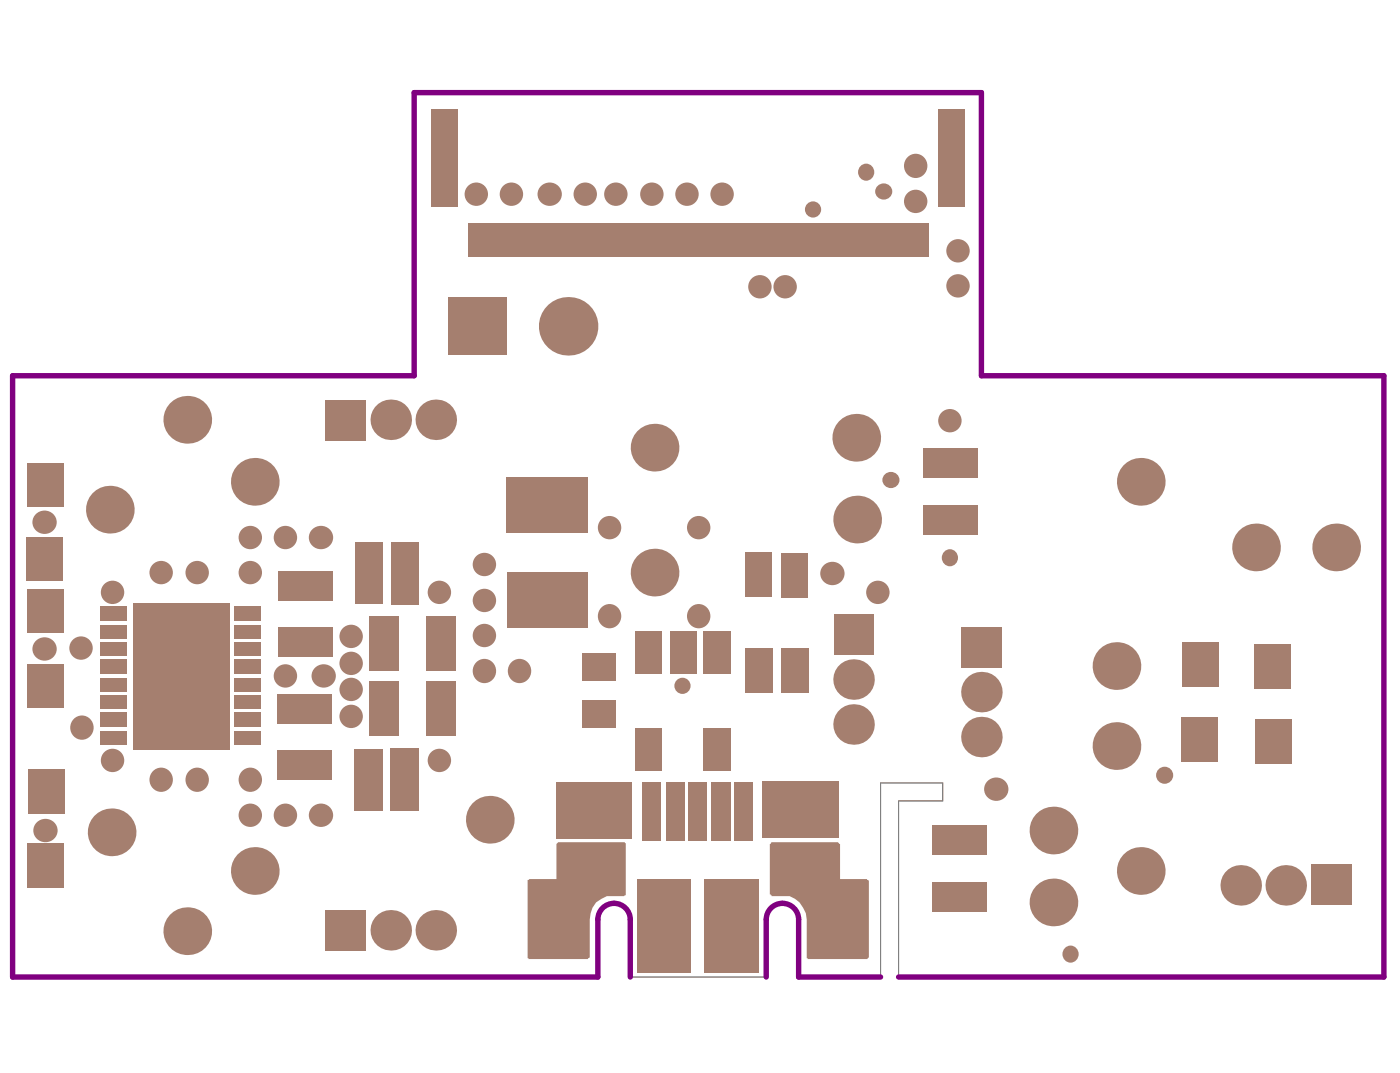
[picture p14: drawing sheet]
<svg xmlns="http://www.w3.org/2000/svg" width="269mm" height="206mm" viewBox="0 0 269 206" stroke-linecap="round" stroke-linejoin="round" font-family="sans-serif">
<path d="M2.4 72.1h77.1v-54.3h108.9v54.3h77.3v115.5h-93.2v-33.8h8.5v-3.5h-11.9v37.3h-15.8v-11a3.1 3.1 0 0 0-3.1-3.3 3.1 3.1 0 0 0-3.1 3.3v11h-26.1v-11l-.3-1.3a2.98 2.98 0 0 0-5-1l-.7 1-.2 1.3v11h-112.4z" fill="none" stroke="#808080" stroke-width=".19"/>
<path d="M121 187.6v-11a3.1 3.1 0 0 0-3.1-3.2 3.1 3.1 0 0 0-3.1 3.2v11h-112.4v-115.5h77.1v-54.3h108.9v54.3h77.3v115.5h-93.2M147.1 187.6v-11a3.1 3.1 0 0 1 3.1-3.2 3.1 3.1 0 0 1 3.1 3.2v11h15.8" fill="none" stroke="#800080" stroke-width="1"/>
<g fill="#a57f6f">
<path d="M147.8 162.1h.2l.2-.4h12.8l.1 .4h.2v6.7h5.2v.2l.3 .1v14.7l-.3 .3h-11.4v-.1h-.2v-7.4a5.2 5.2 0 0 0-3.3-4.5h-3.4l-.2-.4h-.2z"/>
<path d="M106.8 162.1l.4-.4h12.8v.2h.2v10l-.4 .2h-3.3l-1 .5a4.3 4.3 0 0 0-2.3 4v7.2l-.3 .2v.1h-11.4v-.1h-.2v-15l.4-.2h5.1z"/>
<circle cx="175.8" cy="31.9" r="2.29"/>
<circle cx="175.8" cy="38.7" r="2.25"/>
<circle cx="184" cy="54.9" r="2.25"/>
<circle cx="159.9" cy="110.1" r="2.29"/>
<circle cx="168.6" cy="113.7" r="2.25"/>
<circle cx="171.1" cy="92.1" r="1.6"/>
<circle cx="156.1" cy="40.2" r="1.55"/>
<circle cx="150.8" cy="55.1" r="2.25"/>
<circle cx="145.9" cy="55.1" r="2.25"/>
<circle cx="184" cy="48.2" r="2.25"/>
<circle cx="131" cy="131.7" r="1.55"/>
<circle cx="182.3" cy="107.1" r="1.6"/>
<circle cx="223.6" cy="148.9" r="1.64"/>
<circle cx="205.5" cy="183.2" r="1.6"/>
<circle cx="131.9" cy="37.3" r="2.25"/>
<circle cx="138.7" cy="37.3" r="2.25"/>
<circle cx="166.3" cy="33.1" r="1.6"/>
<circle cx="169.7" cy="36.7" r="1.6"/>
<circle cx="8.6" cy="100.3" r="2.29"/>
<circle cx="15.6" cy="124.4" r="2.25"/>
<circle cx="15.7" cy="139.7" r="2.29"/>
<circle cx="8.8" cy="159.5" r="2.29"/>
<circle cx="21.6" cy="146" r="2.25"/>
<circle cx="84.4" cy="146" r="2.25"/>
<circle cx="84.4" cy="113.7" r="2.25"/>
<circle cx="21.6" cy="113.7" r="2.25"/>
<circle cx="8.6" cy="124.6" r="2.29"/>
<circle cx="37.9" cy="109.9" r="2.25"/>
<circle cx="30.9" cy="109.9" r="2.25"/>
<circle cx="30.9" cy="149.7" r="2.29"/>
<circle cx="37.8" cy="149.7" r="2.29"/>
<circle cx="67.4" cy="127.4" r="2.25"/>
<circle cx="67.4" cy="132.4" r="2.25"/>
<circle cx="62.2" cy="129.8" r="2.29"/>
<circle cx="67.4" cy="137.6" r="2.25"/>
<circle cx="67.4" cy="122.2" r="2.25"/>
<circle cx="48" cy="149.7" r="2.29"/>
<circle cx="48.1" cy="109.9" r="2.25"/>
<circle cx="61.7" cy="156.5" r="2.29"/>
<circle cx="54.8" cy="156.5" r="2.25"/>
<circle cx="48.1" cy="156.5" r="2.25"/>
<circle cx="48.1" cy="103.2" r="2.25"/>
<circle cx="54.8" cy="103.2" r="2.25"/>
<circle cx="61.7" cy="103.2" r="2.29"/>
<circle cx="117" cy="101.3" r="2.25"/>
<circle cx="54.8" cy="129.8" r="2.25"/>
<circle cx="191.3" cy="151.5" r="2.29"/>
<circle cx="134.2" cy="101.3" r="2.25"/>
<circle cx="134.1" cy="118.3" r="2.29"/>
<circle cx="182.4" cy="80.8" r="2.25"/>
<circle cx="117" cy="118.3" r="2.29"/>
<circle cx="112.4" cy="37.3" r="2.25"/>
<circle cx="105.6" cy="37.3" r="2.29"/>
<circle cx="91.5" cy="37.3" r="2.25"/>
<circle cx="98.2" cy="37.3" r="2.25"/>
<circle cx="118.3" cy="37.3" r="2.25"/>
<circle cx="125.2" cy="37.3" r="2.25"/>
<circle cx="30.9" cy="120.1" r="2.25"/>
<circle cx="37.9" cy="120.1" r="2.25"/>
<circle cx="30.9" cy="139.5" r="2.29"/>
<circle cx="37.8" cy="139.5" r="2.29"/>
<circle cx="93" cy="108.4" r="2.25"/>
<circle cx="93" cy="115.3" r="2.25"/>
<circle cx="93" cy="122" r="2.25"/>
<circle cx="93" cy="128.8" r="2.29"/>
<circle cx="99.7" cy="128.8" r="2.29"/>
<circle cx="83.7" cy="80.6" r="3.9"/>
<circle cx="83.7" cy="178.6" r="3.9"/>
</g>
<g fill="#a57f6f">
<path d="M82.8 21.1h5v18.6h-5z" fill-rule="evenodd"/>
<path d="M180.1 21.1h5.1v18.6h-5.1z" fill-rule="evenodd"/>
<path d="M160.1 117.9h7.6v7.7h-7.6z" fill-rule="evenodd"/>
</g>
<path d="M150.6 154.3v2.6" fill="none" stroke="#a57f6f" stroke-width="5.4"/>
<g fill="#a57f6f">
<circle cx="163.9" cy="139.1" r="3.9"/>
<circle cx="238.2" cy="170" r="3.9"/>
<circle cx="246.9" cy="170" r="3.9"/>
<circle cx="163.9" cy="130.5" r="3.9"/>
<circle cx="48.9" cy="92.5" r="4.6"/>
</g>
<path d="M106.2 174.5v4.1" fill="none" stroke="#a57f6f" stroke-width="5.7"/>
<path d="M62.4 76.8h7.8v7.8h-7.8z" fill-rule="evenodd" fill="#a57f6f"/>
<circle cx="75" cy="80.6" r="3.9" fill="#a57f6f"/>
<path d="M162 174.5v4.1" fill="none" stroke="#a57f6f" stroke-width="5.7"/>
<g fill="#a57f6f">
<circle cx="188.4" cy="132.9" r="3.9"/>
<circle cx="241.2" cy="105.1" r="4.6"/>
<circle cx="256.6" cy="105.1" r="4.6"/>
<circle cx="48.9" cy="167.2" r="4.6"/>
<circle cx="36" cy="178.8" r="4.6"/>
<circle cx="21.4" cy="159.8" r="4.6"/>
<circle cx="21.1" cy="97.9" r="4.6"/>
<circle cx="75" cy="178.6" r="3.9"/>
<circle cx="94" cy="157.4" r="4.6"/>
</g>
<g fill="#a57f6f">
<path d="M62.4 174.8h7.8v7.8h-7.8z" fill-rule="evenodd"/>
<path d="M86.1 57.1h11.2v11.1h-11.2z" fill-rule="evenodd"/>
</g>
<path d="M117.6 154.3v2.6" fill="none" stroke="#a57f6f" stroke-width="5.4"/>
<g fill="#a57f6f">
<circle cx="125.7" cy="109.9" r="4.6"/>
<circle cx="188.4" cy="141.5" r="3.9"/>
<circle cx="214.4" cy="143.2" r="4.6"/>
<circle cx="202.3" cy="173.3" r="4.6"/>
<circle cx="202.3" cy="159.5" r="4.6"/>
<circle cx="214.4" cy="127.9" r="4.6"/>
<circle cx="36" cy="80.6" r="4.6"/>
<circle cx="125.7" cy="86" r="4.6"/>
<circle cx="219" cy="92.5" r="4.6"/>
<circle cx="109.1" cy="62.7" r="5.6"/>
<circle cx="219" cy="167.2" r="4.6"/>
<circle cx="164.6" cy="99.8" r="4.6"/>
<circle cx="164.4" cy="84.1" r="4.6"/>
</g>
<g fill="#a57f6f">
<path d="M184.6 120.5h7.8v7.7h-7.8z" fill-rule="evenodd"/>
<path d="M251.7 166h7.8v7.8h-7.8z" fill-rule="evenodd"/>
<path d="M111.9 134.4h6.4v5.4h-6.4z" fill-rule="evenodd"/>
<path d="M67.9 143.9h5.6v11.8h-5.6z" fill-rule="evenodd"/>
<path d="M70.9 118.2h5.7v10.5h-5.7z" fill-rule="evenodd"/>
<path d="M68.1 104.2h5.4v11.8h-5.4z" fill-rule="evenodd"/>
<path d="M81.8 118.2h5.7v10.5h-5.7z" fill-rule="evenodd"/>
<path d="M100.1 42.8h3.3v6.4h-3.3z" fill-rule="evenodd"/>
<path d="M96.6 42.8h3.3v6.4h-3.3z" fill-rule="evenodd"/>
<path d="M93.2 42.8h3.4v6.4h-3.4z" fill-rule="evenodd"/>
<path d="M111.9 125.3h6.4v5.3h-6.4z" fill-rule="evenodd"/>
<path d="M113.6 42.8h3.4v6.4h-3.4z" fill-rule="evenodd"/>
<path d="M110.3 42.8h3.3v6.4h-3.3z" fill-rule="evenodd"/>
<path d="M106.8 42.8h3.3v6.4h-3.3z" fill-rule="evenodd"/>
<path d="M127.9 150.1h3.7v11.3h-3.7z" fill-rule="evenodd"/>
<path d="M123.3 150.1h3.6v11.3h-3.6z" fill-rule="evenodd"/>
<path d="M122.1 139.8h5v8.1h-5z" fill-rule="evenodd"/>
<path d="M122.1 121.2h5v8.1h-5z" fill-rule="evenodd"/>
<path d="M127.2 42.8h3.3v6.4h-3.3z" fill-rule="evenodd"/>
<path d="M123.8 42.8h3.4v6.4h-3.4z" fill-rule="evenodd"/>
<path d="M120.5 42.8h3.3v6.4h-3.3z" fill-rule="evenodd"/>
<path d="M135.2 168.8h10.4v17.9h-10.4z" fill-rule="evenodd"/>
<path d="M140.9 150.1h3.6v11.3h-3.6z" fill-rule="evenodd"/>
<path d="M136.6 150.1h3.8v11.3h-3.8z" fill-rule="evenodd"/>
<path d="M135 139.8h5.2v8.1h-5.2z" fill-rule="evenodd"/>
<path d="M135 121.2h5.2v8.1h-5.2z" fill-rule="evenodd"/>
<path d="M137.4 42.8h3.3v6.4h-3.3z" fill-rule="evenodd"/>
<path d="M134.2 42.8h3.2v6.4h-3.2z" fill-rule="evenodd"/>
<path d="M140.9 42.8h3.3v6.4h-3.3z" fill-rule="evenodd"/>
<path d="M150.1 124.6h5.2v8.5h-5.2z" fill-rule="evenodd"/>
<path d="M150.1 106.3h5v8.5h-5z" fill-rule="evenodd"/>
<path d="M154.6 42.8h3.2v6.4h-3.2z" fill-rule="evenodd"/>
<path d="M147.6 42.8h3.5v6.4h-3.5z" fill-rule="evenodd"/>
<path d="M151.1 42.8h3.3v6.4h-3.3z" fill-rule="evenodd"/>
<path d="M168 42.8h3.5v6.4h-3.5z" fill-rule="evenodd"/>
<path d="M164.8 42.8h3.2v6.4h-3.2z" fill-rule="evenodd"/>
<path d="M161.3 42.8h3.3v6.4h-3.3z" fill-rule="evenodd"/>
<path d="M175 42.8h3.2v6.4h-3.2z" fill-rule="evenodd"/>
<path d="M70.9 130.8h5.7v10.5h-5.7z" fill-rule="evenodd"/>
<path d="M81.8 130.8h5.7v10.5h-5.7z" fill-rule="evenodd"/>
<path d="M5.2 127.5h7.1v8.3h-7.1z" fill-rule="evenodd"/>
<path d="M44.9 136.9h5.1v2.7h-5.1z" fill-rule="evenodd"/>
<path d="M44.9 133.4h5.1v2.6h-5.1z" fill-rule="evenodd"/>
<path d="M44.9 130.3h5.1v2.6h-5.1z" fill-rule="evenodd"/>
<path d="M19.4 130.3h5v2.6h-5z" fill-rule="evenodd"/>
<path d="M19.4 133.4h5v2.6h-5z" fill-rule="evenodd"/>
<path d="M19.4 136.9h5v2.7h-5z" fill-rule="evenodd"/>
<path d="M44.9 123.2h5.1v2.6h-5.1z" fill-rule="evenodd"/>
<path d="M44.9 120.1h5.1v2.6h-5.1z" fill-rule="evenodd"/>
<path d="M44.9 116.5h5.1v2.8h-5.1z" fill-rule="evenodd"/>
<path d="M19.4 116.5h5v2.8h-5z" fill-rule="evenodd"/>
<path d="M19.4 120.1h5v2.6h-5z" fill-rule="evenodd"/>
<path d="M19.4 123.2h5v2.6h-5z" fill-rule="evenodd"/>
<path d="M5 103.2h7.1v8.3h-7.1z" fill-rule="evenodd"/>
<path d="M5.2 88.9h7.1v8.3h-7.1z" fill-rule="evenodd"/>
<path d="M179.1 169.3h10.4v5.7h-10.4z" fill-rule="evenodd"/>
<path d="M179.1 158.4h10.4v5.7h-10.4z" fill-rule="evenodd"/>
<path d="M177.2 86.1h10.6v5.7h-10.6z" fill-rule="evenodd"/>
<path d="M5.4 147.7h7v8.5h-7z" fill-rule="evenodd"/>
<path d="M5.2 161.9h7.1v8.4h-7.1z" fill-rule="evenodd"/>
<path d="M44.9 140.5h5.1v2.6h-5.1z" fill-rule="evenodd"/>
<path d="M19.4 140.5h5v2.6h-5z" fill-rule="evenodd"/>
<path d="M5.2 113.2h6.9v8.3h-6.9z" fill-rule="evenodd"/>
<path d="M44.9 126.7h5.1v2.7h-5.1z" fill-rule="evenodd"/>
<path d="M19.4 126.7h5v2.7h-5z" fill-rule="evenodd"/>
<path d="M74.9 143.8h5.5v11.9h-5.5z" fill-rule="evenodd"/>
<path d="M75 104.1h5.4v11.9h-5.4z" fill-rule="evenodd"/>
<path d="M103.4 42.8h3.4v6.4h-3.4z" fill-rule="evenodd"/>
<path d="M89.9 42.8h3.3v6.4h-3.3z" fill-rule="evenodd"/>
<path d="M122.4 168.8h10.2v17.9h-10.2z" fill-rule="evenodd"/>
<path d="M146.4 150h14.7v10.8h-14.7z" fill-rule="evenodd"/>
<path d="M132.1 150.1h3.6v11.3h-3.6z" fill-rule="evenodd"/>
<path d="M128.8 121.2h5v8.1h-5z" fill-rule="evenodd"/>
<path d="M143.1 106.1h5.1v8.5h-5.1z" fill-rule="evenodd"/>
<path d="M143.1 124.4h5.2v8.5h-5.2z" fill-rule="evenodd"/>
<path d="M157.8 42.8h3.5v6.4h-3.5z" fill-rule="evenodd"/>
<path d="M144.4 42.8h3.2v6.4h-3.2z" fill-rule="evenodd"/>
<path d="M130.7 42.8h3.3v6.4h-3.3z" fill-rule="evenodd"/>
<path d="M117 42.8h3.3v6.4h-3.3z" fill-rule="evenodd"/>
<path d="M177.2 97h10.6v5.7h-10.6z" fill-rule="evenodd"/>
<path d="M171.5 42.8h3.3v6.4h-3.3z" fill-rule="evenodd"/>
<path d="M241 138.1h7.1v8.4h-7.1z" fill-rule="evenodd"/>
<path d="M226.8 137.7h7.1v8.5h-7.1z" fill-rule="evenodd"/>
<path d="M240.8 123.7h7.1v8.5h-7.1z" fill-rule="evenodd"/>
<path d="M227 123.4h7.1v8.5h-7.1z" fill-rule="evenodd"/>
<path d="M25.6 115.8h18.5v28.1h-18.5z" fill-rule="evenodd"/>
<path d="M53.2 144.1h10.6v5.7h-10.6z" fill-rule="evenodd"/>
<path d="M53.2 133.2h10.6v5.7h-10.6z" fill-rule="evenodd"/>
<path d="M53.4 120.5h10.6v5.7h-10.6z" fill-rule="evenodd"/>
<path d="M106.8 150.1h14.6v10.9h-14.6z" fill-rule="evenodd"/>
<path d="M97.3 91.6h15.6v10.7h-15.6z" fill-rule="evenodd"/>
<path d="M97.5 109.9h15.4v10.7h-15.4z" fill-rule="evenodd"/>
<path d="M53.4 109.6h10.6v5.7h-10.6z" fill-rule="evenodd"/>
</g>
</svg>
